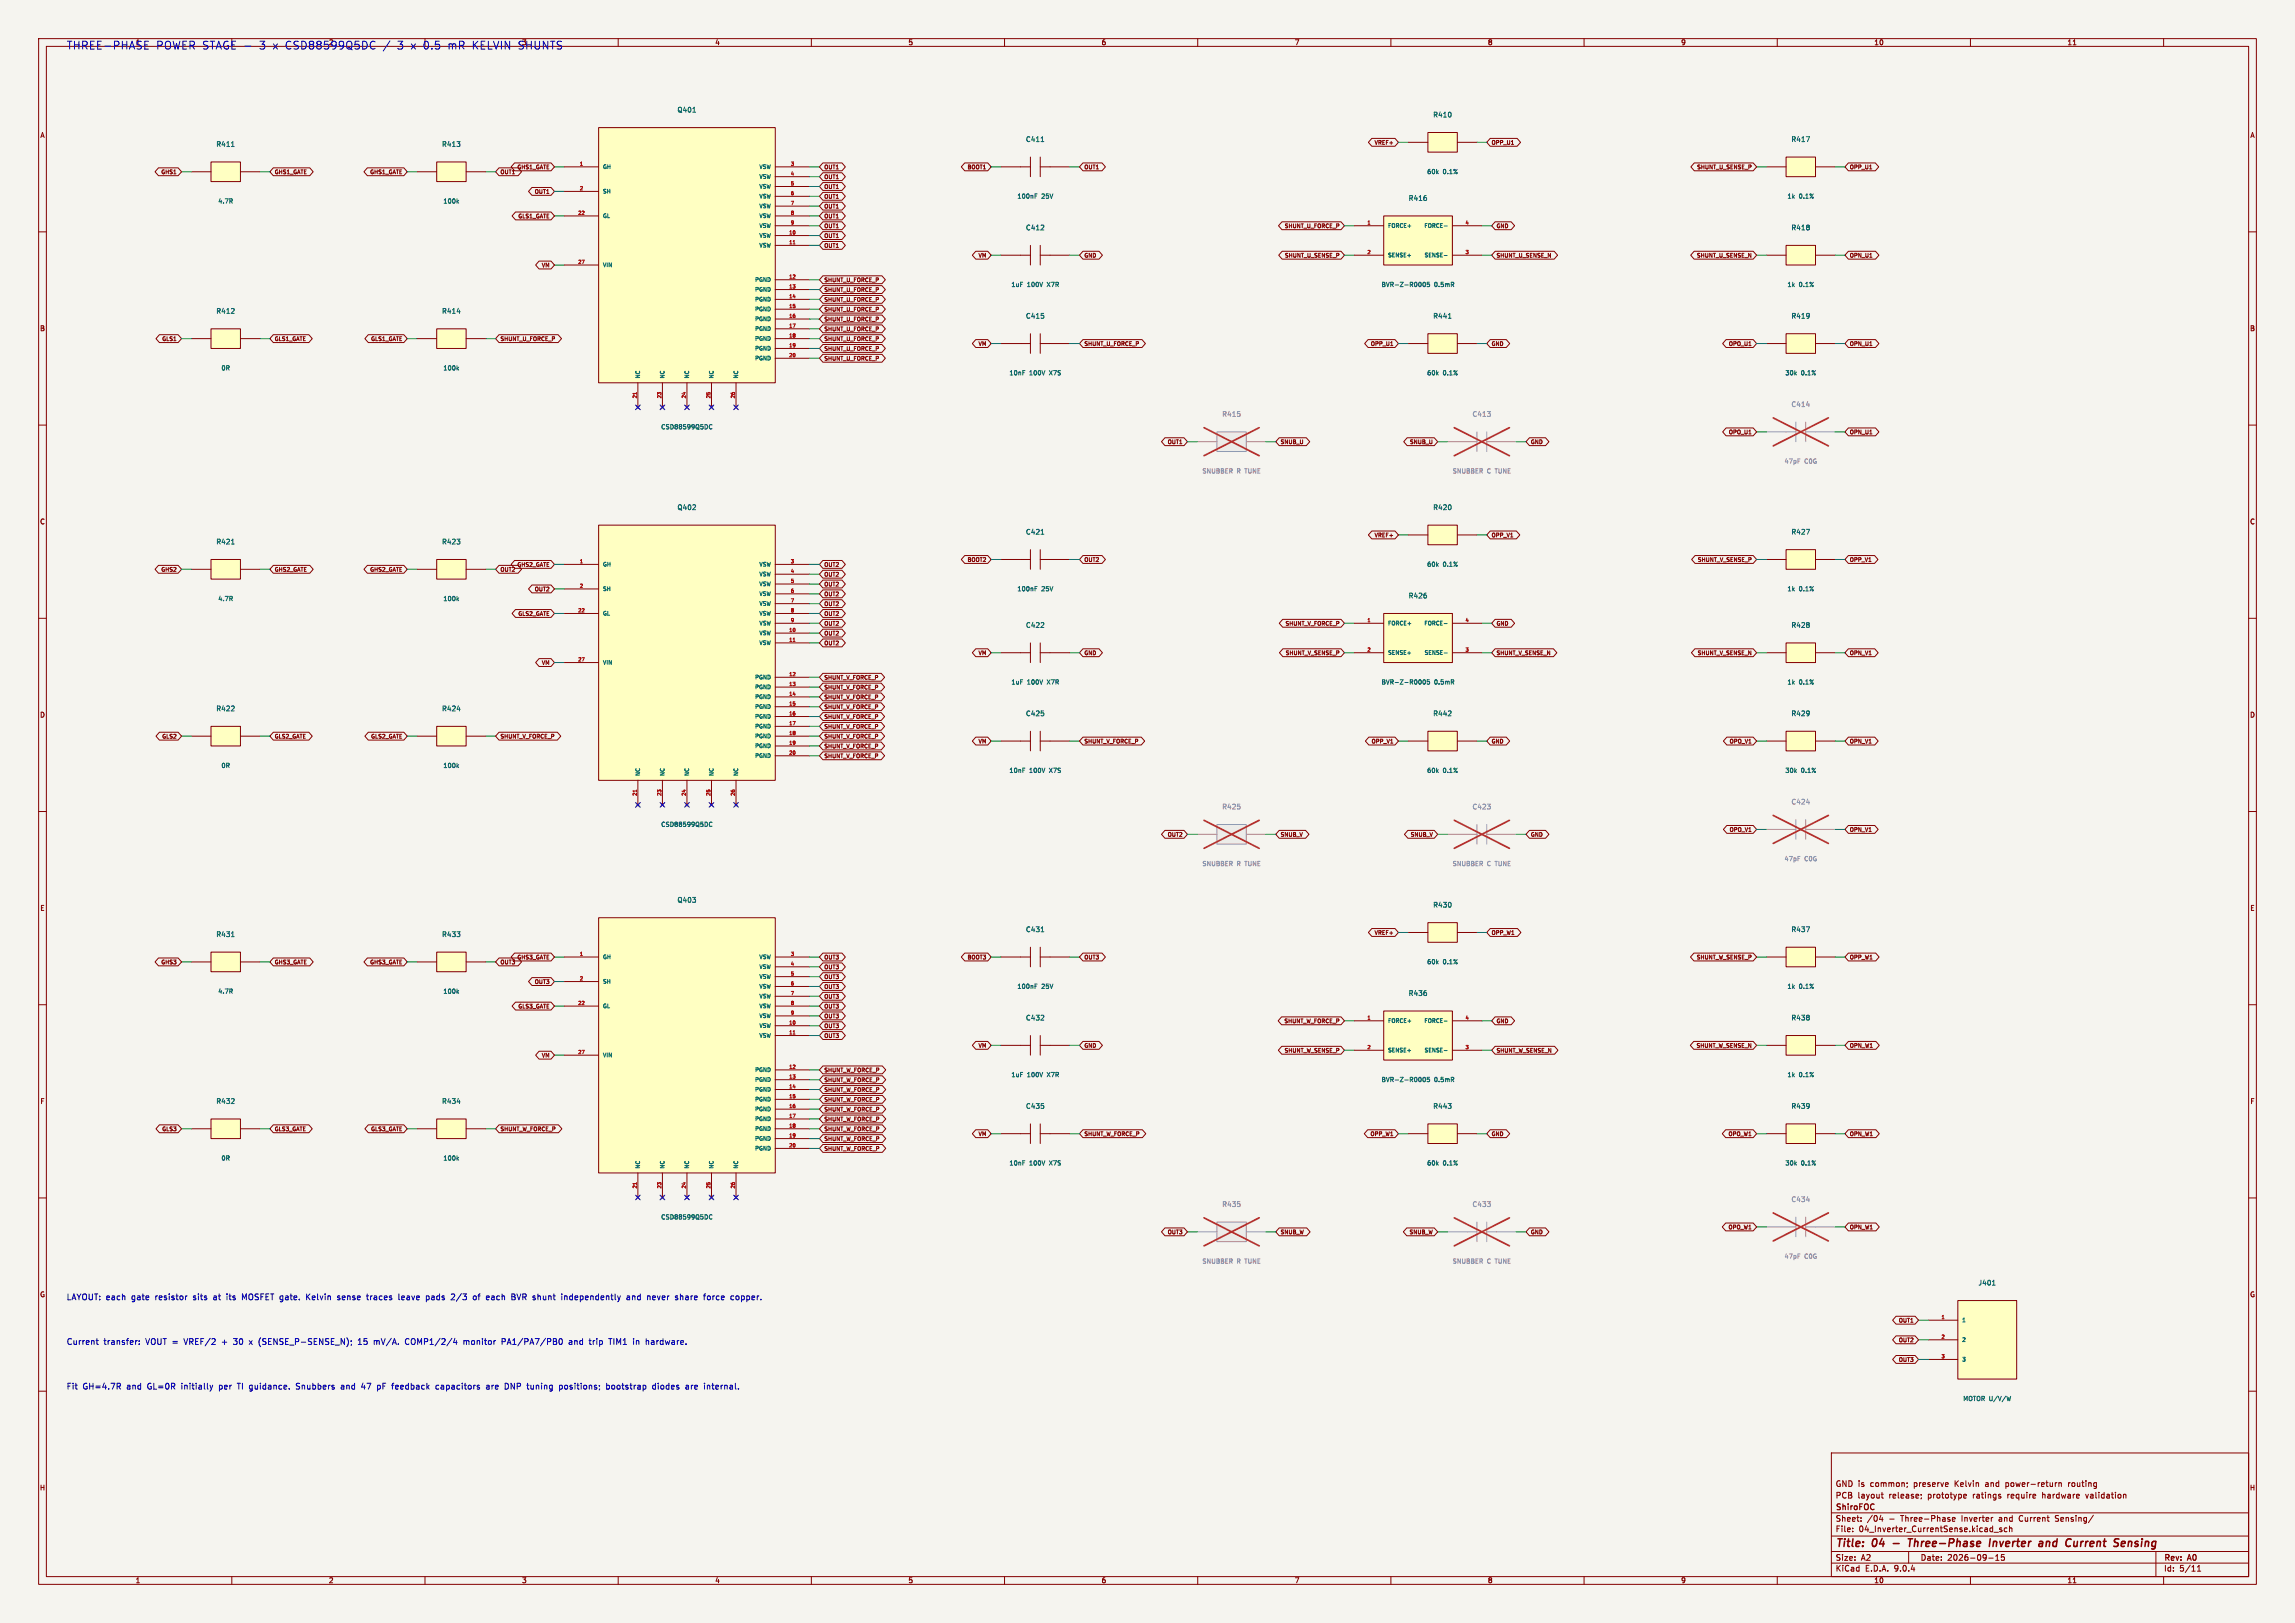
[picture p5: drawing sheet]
<svg xmlns="http://www.w3.org/2000/svg" width="594mm" height="420mm" viewBox="0 0 594 420" stroke-linecap="round" stroke-linejoin="round" font-family="sans-serif">
<defs><g id="words">
<g font-size="2.8" fill="#0000c2">
<text x="17.1" y="13">THREE-PHASE</text>
<text x="40.3" y="13">POWER STAGE -</text>
<text x="67.1" y="13">3 x CSD88599Q5DC</text>
<text x="99.3" y="13">/</text>
<text x="103" y="13">3 x 0.5</text>
<text x="116.2" y="13">mR KELVIN SHUNTS</text>
</g>
<g font-size="2.8" fill="#840000">
<text x="475" y="400.9">Title:</text>
<text x="484.7" y="400.9">04</text>
<text x="495.6" y="400.9">Three-Phase</text>
<text x="517.3" y="400.9">Inverter</text>
<text x="531" y="400.9">and</text>
<text x="538.8" y="400.9">Current</text>
<text x="552" y="400.9">Sensing</text>
</g>
<g font-size="2.1" fill="#0000c2">
<text x="17.1" y="336.6">LAYOUT: each</text>
<text x="34.1" y="336.6">gate</text>
<text x="40.3" y="336.6">resistor</text>
<text x="50.3" y="336.6">sits</text>
<text x="55.6" y="336.6">at</text>
<text x="59.2" y="336.6">its</text>
<text x="63.4" y="336.6">MOSFET gate.</text>
<text x="80.3" y="336.6">Kelvin</text>
<text x="88.5" y="336.6">sense</text>
<text x="96.3" y="336.6">traces</text>
<text x="104.6" y="336.6">leave</text>
<text x="111.9" y="336.6">pads</text>
<text x="118.6" y="336.6">2/3</text>
<text x="124.4" y="336.6">of</text>
<text x="127.9" y="336.6">each</text>
<text x="134.6" y="336.6">BVR shunt</text>
<text x="147.8" y="336.6">independently</text>
<text x="164.9" y="336.6">and</text>
<text x="170.4" y="336.6">never</text>
<text x="177.8" y="336.6">share</text>
<text x="185.3" y="336.6">force</text>
<text x="192.4" y="336.6">copper.</text>
<text x="17.1" y="348.1">Current</text>
<text x="26.8" y="348.1">transfer:</text>
<text x="37.8" y="348.1">VOUT =</text>
<text x="47.9" y="348.1">VREF/2</text>
<text x="57.8" y="348.1">+</text>
<text x="61" y="348.1">30</text>
<text x="67.8" y="348.1">(SENSE_P-SENSE_N);</text>
<text x="93.7" y="348.1">15</text>
<text x="97.9" y="348.1">mV/A.</text>
<text x="106.2" y="348.1">COMP1/2/4</text>
<text x="121.4" y="348.1">monitor</text>
<text x="131.5" y="348.1">PA1/PA7/PB0</text>
<text x="149" y="348.1">and</text>
<text x="154.5" y="348.1">trip</text>
<text x="159.7" y="348.1">TIM1</text>
<text x="166.1" y="348.1">in</text>
<text x="169.5" y="348.1">hardware.</text>
<text x="17.1" y="359.7">Fit</text>
<text x="21.4" y="359.7">GH=4.7R</text>
<text x="32.8" y="359.7">and</text>
<text x="38.3" y="359.7">GL=0R</text>
<text x="47.2" y="359.7">initially</text>
<text x="57.1" y="359.7">per</text>
<text x="62" y="359.7">TI guidance.</text>
<text x="77.5" y="359.7">Snubbers</text>
<text x="89.3" y="359.7">and</text>
<text x="94.7" y="359.7">47</text>
<text x="98.9" y="359.7">pF</text>
<text x="102.9" y="359.7">feedback</text>
<text x="114.4" y="359.7">capacitors</text>
<text x="127.6" y="359.7">are</text>
<text x="132.6" y="359.7">DNP tuning</text>
<text x="147" y="359.7">positions;</text>
<text x="159.3" y="359.7">bootstrap</text>
<text x="171.4" y="359.7">diodes</text>
<text x="180.1" y="359.7">are</text>
<text x="185.1" y="359.7">internal.</text>
</g>
<g font-size="2.1" fill="#840000">
<text x="475" y="388">PCB</text>
<text x="475" y="385">GND is</text>
<text x="480.8" y="388">layout</text>
<text x="484.1" y="385">common;</text>
<text x="489" y="388">release;</text>
<text x="495.5" y="385">preserve</text>
<text x="499.1" y="388">prototype</text>
<text x="506.2" y="385">Kelvin</text>
<text x="510.9" y="388">ratings</text>
<text x="514.3" y="385">and</text>
<text x="519.7" y="385">power-return</text>
<text x="520" y="388">require</text>
<text x="529.2" y="388">hardware</text>
<text x="536" y="385">routing</text>
<text x="540.6" y="388">validation</text>
<text x="475" y="394">Sheet:</text>
<text x="475" y="391.2">ShiroFOC</text>
<text x="483.2" y="394">/04</text>
<text x="489" y="394">-</text>
<text x="492.1" y="394">Three-Phase</text>
<text x="508" y="394">Inverter</text>
<text x="517.8" y="394">and</text>
<text x="523.2" y="394">Current</text>
<text x="532.7" y="394">Sensing/</text>
<text x="475" y="396.7">File:</text>
<text x="481.1" y="396.7">04_Inverter_CurrentSense.kicad_sch</text>
<text x="475" y="406.9">KiCad</text>
<text x="475" y="404.1">Size:</text>
<text x="481.7" y="404.1">A2</text>
<text x="482.7" y="406.9">E.D.A.</text>
<text x="490.3" y="406.9">9.0.4</text>
<text x="497" y="404.1">Date:</text>
<text x="504" y="404.1">2026-09-15</text>
<text x="560" y="404.3">Rev:</text>
<text x="560" y="406.9">Id:</text>
<text x="564.1" y="406.9">5/11</text>
<text x="566.4" y="404.3">A0</text>
</g>
<g font-size="1.8" fill="#0000c2">
<text x="35" y="11.9">1</text>
<text x="85" y="11.9">2</text>
<text x="135" y="11.9">3</text>
</g>
<g font-size="1.8" fill="#840000">
<text x="185" y="11.9">4</text>
<text x="235" y="11.9">5</text>
<text x="285" y="11.9">6</text>
<text x="335" y="11.9">7</text>
<text x="385" y="11.9">8</text>
<text x="435" y="11.9">9</text>
<text x="485" y="11.9">10</text>
<text x="535" y="11.9">11</text>
<text x="10.3" y="35.9">A</text>
<text x="582.3" y="35.9">A</text>
<text x="10.3" y="85.9">B</text>
<text x="582.3" y="85.9">B</text>
<text x="10.3" y="135.9">C</text>
<text x="582.3" y="135.9">C</text>
<text x="10.3" y="185.9">D</text>
<text x="582.3" y="185.9">D</text>
<text x="10.3" y="235.9">E</text>
<text x="582.3" y="235.9">E</text>
<text x="10.3" y="285.9">F</text>
<text x="582.3" y="285.9">F</text>
<text x="10.3" y="335.9">G</text>
<text x="582.3" y="335.9">G</text>
<text x="10.2" y="385.9">H</text>
<text x="582.2" y="385.9">H</text>
<text x="35" y="409.9">1</text>
<text x="85" y="409.9">2</text>
<text x="135" y="409.9">3</text>
<text x="185" y="409.9">4</text>
<text x="235" y="409.9">5</text>
<text x="285" y="409.9">6</text>
<text x="335" y="409.9">7</text>
<text x="385" y="409.9">8</text>
<text x="435" y="409.9">9</text>
<text x="485" y="409.9">10</text>
<text x="535" y="409.9">11</text>
</g>
<g font-size="1.8" fill="#006464">
<text x="175.2" y="29.3">Q401</text>
<text x="370.8" y="30.6">R410</text>
<text x="55.9" y="38.2">R411</text>
<text x="114.3" y="38.2">R413</text>
<text x="265.4" y="36.9">C411</text>
<text x="463.5" y="36.9">R417</text>
<text x="364.5" y="52.2">R416</text>
<text x="265.4" y="59.8">C412</text>
<text x="463.5" y="59.8">R418</text>
<text x="55.9" y="81.4">R412</text>
<text x="114.3" y="81.4">R414</text>
<text x="265.4" y="82.7">C415</text>
<text x="370.8" y="82.7">R441</text>
<text x="463.5" y="82.7">R419</text>
<text x="175.2" y="132.2">Q402</text>
<text x="370.8" y="132.2">R420</text>
<text x="55.9" y="141.1">R421</text>
<text x="114.3" y="141.1">R423</text>
<text x="265.4" y="138.5">C421</text>
<text x="463.5" y="138.5">R427</text>
<text x="364.5" y="155">R426</text>
<text x="265.4" y="162.7">C422</text>
<text x="463.5" y="162.7">R428</text>
<text x="55.9" y="184.3">R422</text>
<text x="114.3" y="184.3">R424</text>
<text x="265.4" y="185.5">C425</text>
<text x="370.8" y="185.5">R442</text>
<text x="463.5" y="185.5">R429</text>
<text x="175.2" y="233.8">Q403</text>
<text x="370.8" y="235.1">R430</text>
<text x="55.9" y="242.7">R431</text>
<text x="114.3" y="242.7">R433</text>
<text x="265.4" y="241.4">C431</text>
<text x="463.5" y="241.4">R437</text>
<text x="364.5" y="257.9">R436</text>
<text x="265.4" y="264.3">C432</text>
<text x="463.5" y="264.3">R438</text>
<text x="55.9" y="285.9">R432</text>
<text x="114.3" y="285.9">R434</text>
<text x="265.4" y="287.1">C435</text>
<text x="370.8" y="287.1">R443</text>
<text x="463.5" y="287.1">R439</text>
<text x="512" y="332.8">J401</text>
</g>
<g font-size="1.8" fill="#939391">
<text x="463.5" y="105.5">C414</text>
<text x="316.2" y="108.1">R415</text>
<text x="381" y="108.1">C413</text>
<text x="316.2" y="209.7">R425</text>
<text x="381" y="209.7">C423</text>
<text x="463.5" y="208.4">C424</text>
<text x="463.5" y="311.3">C434</text>
<text x="316.2" y="312.5">R435</text>
<text x="381" y="312.5">C433</text>
</g>
<g font-size="1.6" fill="#006464">
<text x="369.3" y="45.3">60k</text>
<text x="373.5" y="45.3">0.1%</text>
<text x="56.4" y="52.9">4.7R</text>
<text x="114.6" y="52.9">100k</text>
<text x="263.2" y="51.6">100nF</text>
<text x="269.6" y="51.6">25V</text>
<text x="462.5" y="51.6">1k</text>
<text x="465.6" y="51.6">0.1%</text>
<text x="261.7" y="74.5">1uF</text>
<text x="265.9" y="74.5">100V</text>
<text x="271.2" y="74.5">X7R</text>
<text x="357.4" y="74.5">BVR-Z-R0005</text>
<text x="371.2" y="74.5">0.5mR</text>
<text x="462.5" y="74.5">1k</text>
<text x="465.6" y="74.5">0.1%</text>
<text x="57.2" y="96.1">0R</text>
<text x="114.6" y="96.1">100k</text>
<text x="261.1" y="97.3">10nF</text>
<text x="266.4" y="97.3">100V</text>
<text x="271.8" y="97.3">X7S</text>
<text x="369.3" y="97.3">60k</text>
<text x="373.5" y="97.3">0.1%</text>
<text x="462" y="97.3">30k</text>
<text x="466.2" y="97.3">0.1%</text>
<text x="171" y="111.3">CSD88599Q5DC</text>
<text x="369.3" y="146.9">60k</text>
<text x="373.5" y="146.9">0.1%</text>
<text x="56.4" y="155.7">4.7R</text>
<text x="114.6" y="155.7">100k</text>
<text x="263.2" y="153.2">100nF</text>
<text x="269.6" y="153.2">25V</text>
<text x="462.5" y="153.2">1k</text>
<text x="465.6" y="153.2">0.1%</text>
<text x="261.7" y="177.3">1uF</text>
<text x="265.9" y="177.3">100V</text>
<text x="271.2" y="177.3">X7R</text>
<text x="357.4" y="177.3">BVR-Z-R0005</text>
<text x="371.2" y="177.3">0.5mR</text>
<text x="462.5" y="177.3">1k</text>
<text x="465.6" y="177.3">0.1%</text>
<text x="57.2" y="198.9">0R</text>
<text x="114.6" y="198.9">100k</text>
<text x="261.1" y="200.2">10nF</text>
<text x="266.4" y="200.2">100V</text>
<text x="271.8" y="200.2">X7S</text>
<text x="369.3" y="200.2">60k</text>
<text x="373.5" y="200.2">0.1%</text>
<text x="462" y="200.2">30k</text>
<text x="466.2" y="200.2">0.1%</text>
<text x="171" y="214.2">CSD88599Q5DC</text>
<text x="369.3" y="249.7">60k</text>
<text x="373.5" y="249.7">0.1%</text>
<text x="56.4" y="257.3">4.7R</text>
<text x="114.6" y="257.3">100k</text>
<text x="263.2" y="256.1">100nF</text>
<text x="269.6" y="256.1">25V</text>
<text x="462.5" y="256.1">1k</text>
<text x="465.6" y="256.1">0.1%</text>
<text x="261.7" y="278.9">1uF</text>
<text x="265.9" y="278.9">100V</text>
<text x="271.2" y="278.9">X7R</text>
<text x="357.4" y="280.2">BVR-Z-R0005</text>
<text x="371.2" y="280.2">0.5mR</text>
<text x="462.5" y="278.9">1k</text>
<text x="465.6" y="278.9">0.1%</text>
<text x="57.2" y="300.5">0R</text>
<text x="114.6" y="300.5">100k</text>
<text x="261.1" y="301.8">10nF</text>
<text x="266.4" y="301.8">100V</text>
<text x="271.8" y="301.8">X7S</text>
<text x="369.3" y="301.8">60k</text>
<text x="373.5" y="301.8">0.1%</text>
<text x="462" y="301.8">30k</text>
<text x="466.2" y="301.8">0.1%</text>
<text x="171" y="315.8">CSD88599Q5DC</text>
<text x="508" y="362.8">MOTOR U/V/W</text>
</g>
<g font-size="1.6" fill="#939391">
<text x="311.1" y="122.7">SNUBBER</text>
<text x="320.1" y="122.7">R TUNE</text>
<text x="375.9" y="122.7">SNUBBER</text>
<text x="384.9" y="122.7">C TUNE</text>
<text x="461.8" y="120.2">47pF</text>
<text x="467" y="120.2">C0G</text>
<text x="311.1" y="224.3">SNUBBER</text>
<text x="320.1" y="224.3">R TUNE</text>
<text x="375.9" y="224.3">SNUBBER</text>
<text x="384.9" y="224.3">C TUNE</text>
<text x="461.8" y="223.1">47pF</text>
<text x="467" y="223.1">C0G</text>
<text x="311.1" y="327.2">SNUBBER</text>
<text x="320.1" y="327.2">R TUNE</text>
<text x="375.9" y="327.2">SNUBBER</text>
<text x="384.9" y="327.2">C TUNE</text>
<text x="461.8" y="325.9">47pF</text>
<text x="467" y="325.9">C0G</text>
</g>
<g font-size="1.4" fill="#840000">
<text x="355.6" y="37.6">VREF+</text>
<text x="386" y="37.6">OPP_U1</text>
<text x="41.6" y="45.3">GHS1</text>
<text x="71" y="45.3">GHS1_GATE</text>
<text x="95.6" y="45.3">GHS1_GATE</text>
<text x="129.4" y="45.3">OUT1</text>
<text x="133.7" y="44">GHS1_GATE</text>
<text x="213.2" y="44">OUT1</text>
<text x="213.2" y="46.5">OUT1</text>
<text x="250.3" y="44">BOOT1</text>
<text x="280.5" y="44">OUT1</text>
<text x="439.1" y="44">SHUNT_U_SENSE_P</text>
<text x="478.7" y="44">OPP_U1</text>
<text x="138.2" y="50.3">OUT1</text>
<text x="213.2" y="49.1">OUT1</text>
<text x="213.2" y="51.6">OUT1</text>
<text x="134" y="56.7">GLS1_GATE</text>
<text x="213.2" y="54.1">OUT1</text>
<text x="213.2" y="56.7">OUT1</text>
<text x="213.2" y="59.2">OUT1</text>
<text x="332.4" y="59.2">SHUNT_U_FORCE_P</text>
<text x="387.2" y="59.2">GND</text>
<text x="213.2" y="61.8">OUT1</text>
<text x="213.2" y="64.3">OUT1</text>
<text x="140.1" y="69.4">VM</text>
<text x="253.1" y="66.8">VM</text>
<text x="280.5" y="66.8">GND</text>
<text x="332.4" y="66.8">SHUNT_U_SENSE_P</text>
<text x="387.2" y="66.8">SHUNT_U_SENSE_N</text>
<text x="439" y="66.8">SHUNT_U_SENSE_N</text>
<text x="478.7" y="66.8">OPN_U1</text>
<text x="213.2" y="73.2">SHUNT_U_FORCE_P</text>
<text x="213.2" y="75.7">SHUNT_U_FORCE_P</text>
<text x="213.2" y="83.4">SHUNT_U_FORCE_P</text>
<text x="213.2" y="78.3">SHUNT_U_FORCE_P</text>
<text x="213.2" y="80.8">SHUNT_U_FORCE_P</text>
<text x="41.8" y="88.4">GLS1</text>
<text x="71" y="88.4">GLS1_GATE</text>
<text x="95.9" y="88.4">GLS1_GATE</text>
<text x="129.4" y="88.4">SHUNT_U_FORCE_P</text>
<text x="213.2" y="88.4">SHUNT_U_FORCE_P</text>
<text x="213.2" y="85.9">SHUNT_U_FORCE_P</text>
<text x="253.1" y="89.7">VM</text>
<text x="280.5" y="89.7">SHUNT_U_FORCE_P</text>
<text x="354.7" y="89.7">OPP_U1</text>
<text x="386" y="89.7">GND</text>
<text x="447.3" y="89.7">OPO_U1</text>
<text x="478.7" y="89.7">OPN_U1</text>
<text x="213.2" y="93.5">SHUNT_U_FORCE_P</text>
<text x="213.2" y="91">SHUNT_U_FORCE_P</text>
<text x="447.3" y="112.6">OPO_U1</text>
<text x="478.7" y="112.6">OPN_U1</text>
<text x="302.1" y="115.1">OUT1</text>
<text x="331.3" y="115.1">SNUB_U</text>
<text x="364.8" y="115.1">SNUB_U</text>
<text x="396.1" y="115.1">GND</text>
<text x="355.6" y="139.2">VREF+</text>
<text x="386" y="139.2">OPP_V1</text>
<text x="41.6" y="148.1">GHS2</text>
<text x="71" y="148.1">GHS2_GATE</text>
<text x="95.6" y="148.1">GHS2_GATE</text>
<text x="129.4" y="148.1">OUT2</text>
<text x="133.7" y="146.9">GHS2_GATE</text>
<text x="213.2" y="146.9">OUT2</text>
<text x="213.2" y="149.4">OUT2</text>
<text x="250.3" y="145.6">BOOT2</text>
<text x="280.5" y="145.6">OUT2</text>
<text x="439.3" y="145.6">SHUNT_V_SENSE_P</text>
<text x="478.7" y="145.6">OPP_V1</text>
<text x="138.2" y="153.2">OUT2</text>
<text x="213.2" y="151.9">OUT2</text>
<text x="213.2" y="154.5">OUT2</text>
<text x="134" y="159.6">GLS2_GATE</text>
<text x="213.2" y="157">OUT2</text>
<text x="213.2" y="159.6">OUT2</text>
<text x="213.2" y="162.1">OUT2</text>
<text x="213.2" y="164.6">OUT2</text>
<text x="213.2" y="167.2">OUT2</text>
<text x="332.6" y="162.1">SHUNT_V_FORCE_P</text>
<text x="387.2" y="162.1">GND</text>
<text x="140.1" y="172.3">VM</text>
<text x="253.1" y="169.7">VM</text>
<text x="280.5" y="169.7">GND</text>
<text x="332.6" y="169.7">SHUNT_V_SENSE_P</text>
<text x="387.2" y="169.7">SHUNT_V_SENSE_N</text>
<text x="439.2" y="169.7">SHUNT_V_SENSE_N</text>
<text x="478.7" y="169.7">OPN_V1</text>
<text x="213.2" y="176.1">SHUNT_V_FORCE_P</text>
<text x="213.2" y="178.6">SHUNT_V_FORCE_P</text>
<text x="213.2" y="181.1">SHUNT_V_FORCE_P</text>
<text x="213.2" y="183.7">SHUNT_V_FORCE_P</text>
<text x="41.8" y="191.3">GLS2</text>
<text x="71" y="191.3">GLS2_GATE</text>
<text x="95.9" y="191.3">GLS2_GATE</text>
<text x="129.4" y="191.3">SHUNT_V_FORCE_P</text>
<text x="213.2" y="186.2">SHUNT_V_FORCE_P</text>
<text x="213.2" y="188.8">SHUNT_V_FORCE_P</text>
<text x="213.2" y="191.3">SHUNT_V_FORCE_P</text>
<text x="213.2" y="193.8">SHUNT_V_FORCE_P</text>
<text x="213.2" y="196.4">SHUNT_V_FORCE_P</text>
<text x="253.1" y="192.6">VM</text>
<text x="280.5" y="192.6">SHUNT_V_FORCE_P</text>
<text x="354.8" y="192.6">OPP_V1</text>
<text x="386" y="192.6">GND</text>
<text x="447.5" y="192.6">OPO_V1</text>
<text x="478.7" y="192.6">OPN_V1</text>
<text x="447.5" y="215.4">OPO_V1</text>
<text x="478.7" y="215.4">OPN_V1</text>
<text x="302.1" y="216.7">OUT2</text>
<text x="331.3" y="216.7">SNUB_V</text>
<text x="365" y="216.7">SNUB_V</text>
<text x="396.1" y="216.7">GND</text>
<text x="355.6" y="242.1">VREF+</text>
<text x="386" y="242.1">OPP_W1</text>
<text x="41.6" y="249.7">GHS3</text>
<text x="71" y="249.7">GHS3_GATE</text>
<text x="95.6" y="249.7">GHS3_GATE</text>
<text x="129.4" y="249.7">OUT3</text>
<text x="133.7" y="248.5">GHS3_GATE</text>
<text x="213.2" y="248.5">OUT3</text>
<text x="213.2" y="251">OUT3</text>
<text x="250.3" y="248.5">BOOT3</text>
<text x="280.5" y="248.5">OUT3</text>
<text x="439" y="248.5">SHUNT_W_SENSE_P</text>
<text x="478.7" y="248.5">OPP_W1</text>
<text x="138.2" y="254.8">OUT3</text>
<text x="213.2" y="253.5">OUT3</text>
<text x="213.2" y="256.1">OUT3</text>
<text x="134" y="261.2">GLS3_GATE</text>
<text x="213.2" y="258.6">OUT3</text>
<text x="213.2" y="261.2">OUT3</text>
<text x="213.2" y="263.7">OUT3</text>
<text x="213.2" y="266.2">OUT3</text>
<text x="213.2" y="268.8">OUT3</text>
<text x="332.3" y="265">SHUNT_W_FORCE_P</text>
<text x="387.2" y="265">GND</text>
<text x="140.1" y="273.9">VM</text>
<text x="253.1" y="271.3">VM</text>
<text x="280.5" y="271.3">GND</text>
<text x="332.3" y="272.6">SHUNT_W_SENSE_P</text>
<text x="387.2" y="272.6">SHUNT_W_SENSE_N</text>
<text x="438.9" y="271.3">SHUNT_W_SENSE_N</text>
<text x="478.7" y="271.3">OPN_W1</text>
<text x="213.2" y="277.7">SHUNT_W_FORCE_P</text>
<text x="213.2" y="280.2">SHUNT_W_FORCE_P</text>
<text x="213.2" y="282.7">SHUNT_W_FORCE_P</text>
<text x="213.2" y="285.3">SHUNT_W_FORCE_P</text>
<text x="213.2" y="287.8">SHUNT_W_FORCE_P</text>
<text x="41.8" y="292.9">GLS3</text>
<text x="71" y="292.9">GLS3_GATE</text>
<text x="95.9" y="292.9">GLS3_GATE</text>
<text x="129.4" y="292.9">SHUNT_W_FORCE_P</text>
<text x="213.2" y="290.4">SHUNT_W_FORCE_P</text>
<text x="213.2" y="292.9">SHUNT_W_FORCE_P</text>
<text x="213.2" y="295.4">SHUNT_W_FORCE_P</text>
<text x="213.2" y="298">SHUNT_W_FORCE_P</text>
<text x="253.1" y="294.2">VM</text>
<text x="280.5" y="294.2">SHUNT_W_FORCE_P</text>
<text x="354.6" y="294.2">OPP_W1</text>
<text x="386" y="294.2">GND</text>
<text x="447.2" y="294.2">OPO_W1</text>
<text x="478.7" y="294.2">OPN_W1</text>
<text x="302.1" y="319.6">OUT3</text>
<text x="331.3" y="319.6">SNUB_W</text>
<text x="364.7" y="319.6">SNUB_W</text>
<text x="396.1" y="319.6">GND</text>
<text x="447.2" y="318.3">OPO_W1</text>
<text x="478.7" y="318.3">OPN_W1</text>
<text x="491.3" y="347.5">OUT2</text>
<text x="491.3" y="342.4">OUT1</text>
<text x="491.3" y="352.6">OUT3</text>
</g>
<g font-size="1.4" fill="#006464">
<text x="156" y="43.9">GH</text>
<text x="196.4" y="43.9">VSW</text>
<text x="196.4" y="46.5">VSW</text>
<text x="156" y="50.3">SH</text>
<text x="196.4" y="49">VSW</text>
<text x="196.4" y="51.5">VSW</text>
<text x="156" y="56.6">GL</text>
<text x="196.4" y="54.1">VSW</text>
<text x="196.4" y="56.6">VSW</text>
<text x="196.4" y="59.2">VSW</text>
<text x="359.2" y="59.2">FORCE+</text>
<text x="368.5" y="59.2">FORCE-</text>
<text x="196.4" y="61.7">VSW</text>
<text x="196.4" y="64.2">VSW</text>
<text x="156" y="69.3">VIN</text>
<text x="359.2" y="66.8">SENSE+</text>
<text x="368.6" y="66.8">SENSE-</text>
<text x="195.3" y="73.1">PGND</text>
<text x="195.3" y="75.7">PGND</text>
<text x="195.3" y="78.2">PGND</text>
<text x="195.3" y="80.7">PGND</text>
<text x="195.3" y="83.3">PGND</text>
<text x="195.3" y="85.8">PGND</text>
<text x="195.3" y="88.4">PGND</text>
<text x="195.3" y="90.9">PGND</text>
<text x="195.3" y="93.4">PGND</text>
<text x="165.8" y="98" transform="rotate(-90 165.8 98)">NC</text>
<text x="172.2" y="98" transform="rotate(-90 172.2 98)">NC</text>
<text x="178.5" y="98" transform="rotate(-90 178.5 98)">NC</text>
<text x="184.9" y="98" transform="rotate(-90 184.9 98)">NC</text>
<text x="191.2" y="98" transform="rotate(-90 191.2 98)">NC</text>
<text x="156" y="146.8">GH</text>
<text x="196.4" y="146.8">VSW</text>
<text x="196.4" y="149.3">VSW</text>
<text x="156" y="153.1">SH</text>
<text x="196.4" y="151.9">VSW</text>
<text x="196.4" y="154.4">VSW</text>
<text x="156" y="159.5">GL</text>
<text x="196.4" y="156.9">VSW</text>
<text x="196.4" y="159.5">VSW</text>
<text x="196.4" y="162">VSW</text>
<text x="196.4" y="164.6">VSW</text>
<text x="196.4" y="167.1">VSW</text>
<text x="359.2" y="162">FORCE+</text>
<text x="368.5" y="162">FORCE-</text>
<text x="156" y="172.2">VIN</text>
<text x="359.2" y="169.6">SENSE+</text>
<text x="368.6" y="169.6">SENSE-</text>
<text x="195.3" y="176">PGND</text>
<text x="195.3" y="178.5">PGND</text>
<text x="195.3" y="181.1">PGND</text>
<text x="195.3" y="183.6">PGND</text>
<text x="195.3" y="186.2">PGND</text>
<text x="195.3" y="188.7">PGND</text>
<text x="195.3" y="191.2">PGND</text>
<text x="195.3" y="193.8">PGND</text>
<text x="195.3" y="196.3">PGND</text>
<text x="165.8" y="200.9" transform="rotate(-90 165.8 200.9)">NC</text>
<text x="172.2" y="200.9" transform="rotate(-90 172.2 200.9)">NC</text>
<text x="178.5" y="200.9" transform="rotate(-90 178.5 200.9)">NC</text>
<text x="184.9" y="200.9" transform="rotate(-90 184.9 200.9)">NC</text>
<text x="191.2" y="200.9" transform="rotate(-90 191.2 200.9)">NC</text>
<text x="156" y="248.4">GH</text>
<text x="196.4" y="248.4">VSW</text>
<text x="196.4" y="250.9">VSW</text>
<text x="156" y="254.7">SH</text>
<text x="196.4" y="253.5">VSW</text>
<text x="196.4" y="256">VSW</text>
<text x="156" y="261.1">GL</text>
<text x="196.4" y="258.5">VSW</text>
<text x="196.4" y="261.1">VSW</text>
<text x="196.4" y="263.6">VSW</text>
<text x="196.4" y="266.2">VSW</text>
<text x="196.4" y="268.7">VSW</text>
<text x="359.2" y="264.9">FORCE+</text>
<text x="368.5" y="264.9">FORCE-</text>
<text x="156" y="273.8">VIN</text>
<text x="359.2" y="272.5">SENSE+</text>
<text x="368.6" y="272.5">SENSE-</text>
<text x="195.3" y="277.6">PGND</text>
<text x="195.3" y="280.1">PGND</text>
<text x="195.3" y="282.7">PGND</text>
<text x="195.3" y="285.2">PGND</text>
<text x="195.3" y="287.8">PGND</text>
<text x="195.3" y="290.3">PGND</text>
<text x="195.3" y="292.8">PGND</text>
<text x="195.3" y="295.4">PGND</text>
<text x="195.3" y="297.9">PGND</text>
<text x="165.8" y="302.5" transform="rotate(-90 165.8 302.5)">NC</text>
<text x="172.2" y="302.5" transform="rotate(-90 172.2 302.5)">NC</text>
<text x="178.5" y="302.5" transform="rotate(-90 178.5 302.5)">NC</text>
<text x="184.9" y="302.5" transform="rotate(-90 184.9 302.5)">NC</text>
<text x="191.2" y="302.5" transform="rotate(-90 191.2 302.5)">NC</text>
<text x="507.7" y="342.4">1</text>
<text x="507.7" y="347.4">2</text>
<text x="507.7" y="352.5">3</text>
</g>
<g font-size="1.2" fill="#a90000">
<text x="149.9" y="42.9">1</text>
<text x="204.5" y="42.9">3</text>
<text x="204.5" y="45.5">4</text>
<text x="149.9" y="49.3">2</text>
<text x="204.5" y="48">5</text>
<text x="204.5" y="50.5">6</text>
<text x="204.5" y="53.1">7</text>
<text x="149.5" y="55.6">22</text>
<text x="204.5" y="55.6">8</text>
<text x="204.5" y="58.2">9</text>
<text x="353.8" y="58.2">1</text>
<text x="379.2" y="58.2">4</text>
<text x="204.1" y="60.7">10</text>
<text x="204.1" y="63.2">11</text>
<text x="353.8" y="65.8">2</text>
<text x="379.2" y="65.8">3</text>
<text x="149.5" y="68.3">27</text>
<text x="204.1" y="72.1">12</text>
<text x="204.1" y="74.7">13</text>
<text x="204.1" y="77.2">14</text>
<text x="204.1" y="79.8">15</text>
<text x="204.1" y="82.3">16</text>
<text x="204.1" y="84.8">17</text>
<text x="204.1" y="87.4">18</text>
<text x="204.1" y="89.9">19</text>
<text x="204.1" y="92.5">20</text>
<text x="164.8" y="103.2" transform="rotate(-90 164.8 103.2)">21</text>
<text x="171.2" y="103.2" transform="rotate(-90 171.2 103.2)">23</text>
<text x="177.5" y="103.2" transform="rotate(-90 177.5 103.2)">24</text>
<text x="183.9" y="103.2" transform="rotate(-90 183.9 103.2)">25</text>
<text x="190.2" y="103.2" transform="rotate(-90 190.2 103.2)">26</text>
<text x="149.9" y="145.8">1</text>
<text x="204.5" y="145.8">3</text>
<text x="204.5" y="148.3">4</text>
<text x="149.9" y="152.1">2</text>
<text x="204.5" y="150.9">5</text>
<text x="204.5" y="153.4">6</text>
<text x="204.5" y="156">7</text>
<text x="149.5" y="158.5">22</text>
<text x="204.5" y="158.5">8</text>
<text x="204.5" y="161">9</text>
<text x="353.8" y="161">1</text>
<text x="379.2" y="161">4</text>
<text x="204.1" y="163.6">10</text>
<text x="204.1" y="166.1">11</text>
<text x="149.5" y="171.2">27</text>
<text x="353.8" y="168.7">2</text>
<text x="379.2" y="168.7">3</text>
<text x="204.1" y="175">12</text>
<text x="204.1" y="177.5">13</text>
<text x="204.1" y="180.1">14</text>
<text x="204.1" y="182.6">15</text>
<text x="204.1" y="185.2">16</text>
<text x="204.1" y="187.7">17</text>
<text x="204.1" y="190.2">18</text>
<text x="204.1" y="192.8">19</text>
<text x="204.1" y="195.3">20</text>
<text x="164.8" y="206.1" transform="rotate(-90 164.8 206.1)">21</text>
<text x="171.2" y="206.1" transform="rotate(-90 171.2 206.1)">23</text>
<text x="177.5" y="206.1" transform="rotate(-90 177.5 206.1)">24</text>
<text x="183.9" y="206.1" transform="rotate(-90 183.9 206.1)">25</text>
<text x="190.2" y="206.1" transform="rotate(-90 190.2 206.1)">26</text>
<text x="149.9" y="247.4">1</text>
<text x="204.5" y="247.4">3</text>
<text x="204.5" y="249.9">4</text>
<text x="149.9" y="253.7">2</text>
<text x="204.5" y="252.5">5</text>
<text x="204.5" y="255">6</text>
<text x="204.5" y="257.6">7</text>
<text x="149.5" y="260.1">22</text>
<text x="204.5" y="260.1">8</text>
<text x="204.5" y="262.6">9</text>
<text x="353.8" y="263.9">1</text>
<text x="379.2" y="263.9">4</text>
<text x="204.1" y="265.2">10</text>
<text x="204.1" y="267.7">11</text>
<text x="149.5" y="272.8">27</text>
<text x="353.8" y="271.5">2</text>
<text x="379.2" y="271.5">3</text>
<text x="204.1" y="276.6">12</text>
<text x="204.1" y="279.1">13</text>
<text x="204.1" y="281.7">14</text>
<text x="204.1" y="284.2">15</text>
<text x="204.1" y="286.8">16</text>
<text x="204.1" y="289.3">17</text>
<text x="204.1" y="291.8">18</text>
<text x="204.1" y="294.4">19</text>
<text x="204.1" y="296.9">20</text>
<text x="164.8" y="307.7" transform="rotate(-90 164.8 307.7)">21</text>
<text x="171.2" y="307.7" transform="rotate(-90 171.2 307.7)">23</text>
<text x="177.5" y="307.7" transform="rotate(-90 177.5 307.7)">24</text>
<text x="183.9" y="307.7" transform="rotate(-90 183.9 307.7)">25</text>
<text x="190.2" y="307.7" transform="rotate(-90 190.2 307.7)">26</text>
<text x="502.4" y="341.4">1</text>
<text x="502.4" y="346.5">2</text>
<text x="502.4" y="351.5">3</text>
</g>
</g></defs>
<path d="M0 0h594v420h-594z" fill="#f5f4ef" stroke="#f5f4ef" stroke-width=".26"/>
<g fill="none" stroke="#840000" stroke-width=".26">
<path d="M10 10h574v400h-574zM12 12h570v396h-570zM160 10v2M210 10v2M260 10v2M310 10v2M360 10v2M410 10v2M460 10v2M510 10v2M536.6 11.6h.7M560 10v2"/>
<path d="M10 60h2M582 60h2M10 110h2M582 110h2M10 160h2M582 160h2M10 210h2M582 210h2M10 260h2M582 260h2M10 310h2M582 310h2"/>
<path d="M10 360h2M474 376h108v32h-108zM582 360h2M474 397.5h108M474 391.5h108M479.5 396.2v.2M479.5 395.4v.2M481.7 393.5v.2M481.7 392.7v.2M486.8 392.1l-.3 1.1h.9M486.9 386.7h.6M487.1 386.2v1.3l.4 .2"/>
<path d="M487.2 392.7v1M493.6 383.7v.2M493.7 384.6l-.2 .3M497.2 386.7v.2M497.3 387.6l-.1 .3M505.3 393.2l.7-.2v-.3h-.5l-.2 .2 .1 .7h.6M508.5 386.7h.4l.1 .3-.8 .2M508.9 387.6l-.4 .1M515.7 392.7h.1M516.1 396.5h1.1M517.8 387.2v.4M518.1 395.4h-.4l-.2 .2 .1 .2 .5 .1v.4h-.6"/>
<path d="M519.5 395.4h-.5l-.3 .3 .2 .6h.6M520.1 395.5l.6-.1v1M520.1 394.9v1.5M532 393.6l.2 .1M532.1 392.2l-.1 .3 .1 .3M532.4 383.7l-.4 .1M532.9 383.8l.6-.1v1M532.9 383.7v1M535.4 383.7v1M535.5 383.7l-.1 .3M539.8 386.7l.4 1M541.8 392.1l-1.3 1.9"/>
<path d="M549.8 386.7l.4 .2v.8M60 408v2M110 408v2M160 408v2M210 408v2M260 408v2M310 408v2M360 408v2M410 408v2M460 408v2M474 404.5h108M474 401.5h108"/>
<path d="M494 401.5v3M510 408v2M514.7 403.2h1.2M516.5 403.8h.9M516.5 402.7l.5-.4v1.5M518.7 402.3h-.7v.7l.7-.1v.7l-.2 .2-.5-.2M536.6 409.6h.7M558 401.5v6.5M560 408v2M568.7 406.6h.9M568.7 405.5l.5-.4v1.5"/>
</g>
<g fill="none" stroke="#840000" stroke-width=".4">
<path d="M490 399.4h1.5M493.9 398.2h1.1M494.5 398.2l-.3 2M515.1 398.2l-.2 2M516 398.9l-.2 1.3M516.6 398.9l-.6 .2M529.7 398.9l-.2 1.3M530.3 398.9l-.6 .2M537.7 398.9l-.2 1.3M550 399v.3M550.9 398.9l-.1 1.3M551.5 398.9l-.6 .2"/>
<path d="M537.6 400l-.6 .2"/>
</g>
<path d="M54.6 41.9h7.6v5.1h-7.6z" fill="#ffffc2"/>
<path d="M49.5 44.5h5.1M54.6 41.9h7.6v5.1h-7.6zM62.2 44.5h5.1" fill="none" stroke="#840000" stroke-width=".26"/>
<path d="M59.9 37.9h.7" fill="none" stroke="#006464" stroke-width=".26"/>
<path d="M54.6 246.4h7.6v5.1h-7.6z" fill="#ffffc2"/>
<path d="M49.5 248.9h5.1M54.6 246.4h7.6v5.1h-7.6zM62.2 248.9h5.1" fill="none" stroke="#840000" stroke-width=".26"/>
<path d="M59.9 242.4h.7" fill="none" stroke="#006464" stroke-width=".26"/>
<path d="M369.6 290.8h7.6v5.1h-7.6z" fill="#ffffc2"/>
<path d="M364.5 293.4h5.1M369.6 290.8h7.6v5.1h-7.6zM377.2 293.4h5.1" fill="none" stroke="#840000" stroke-width=".26"/>
<path d="M369.6 238.8h7.6v5h-7.6z" fill="#ffffc2"/>
<path d="M369.6 238.8h7.6v5h-7.6zM364.5 241.3h5.1M377.2 241.3h5.1" fill="none" stroke="#840000" stroke-width=".26"/>
<path d="M358.1 261.6h17.8v12.7h-17.8z" fill="#ffffc2"/>
<path d="M350.5 264.2h7.6M350.5 271.8h7.6M358.1 261.6h17.8v12.7h-17.8zM375.9 264.2h7.6M375.9 271.8h7.6" fill="none" stroke="#840000" stroke-width=".26"/>
<path d="M368.4 278.9l.2-.1a.55 .55 0 0 1 .4 .6 .55 .55 0 0 1-.6 .5l-.1-.4zM370 278.8h-.6v.5h.5l.1 .5h-.6M373.8 264.2h.8M373.8 271.9h.8" fill="none" stroke="#006464" stroke-width=".26"/>
<path d="M374.6 318.8h7.7M382.3 316.2v5.1M384.8 318.8h7.6M384.8 316.2v5.1" fill="none" stroke="#9c9b98" stroke-width=".26"/>
<path d="M376.4 315.1l14.3 7.3M390.7 315.1l-14.3 7.3" fill="none" stroke="#e12e31" stroke-width=".46"/>
<path d="M315 316.2h7.6v5.1h-7.6z" fill="#ebeae8"/>
<path d="M309.9 318.8h5.1M315 316.2h7.6v5.1h-7.6zM322.6 318.8h5.1" fill="none" stroke="#9c9b98" stroke-width=".26"/>
<path d="M311.6 315.1l14.3 7.3M325.9 315.1l-14.3 7.3" fill="none" stroke="#e12e31" stroke-width=".46"/>
<path d="M259.1 247.7h7.6M266.7 245.1v5.1M269.2 245.1v5.1M269.2 247.7h7.7M259.1 270.5h7.6M266.7 268v5.1M269.2 270.5h7.7M269.2 268v5.1" fill="none" stroke="#840000" stroke-width=".26"/>
<path d="M267.9 255.2h.4M267.9 254.6h.5M269.5 241.1h.7" fill="none" stroke="#006464" stroke-width=".26"/>
<path d="M154.9 33h45.8v66.1h-45.8z" fill="#ffffc2"/>
<g fill="none" stroke="#840000" stroke-width=".26">
<path d="M154.9 33h45.8v66.1h-45.8zM146 43.2h8.9M146 49.5h8.9M146 55.9h8.9M200.7 43.2h8.8M200.7 55.9h8.8M200.7 45.7h8.8M200.7 48.3h8.8M200.7 50.8h8.8M200.7 53.3h8.8M200.7 58.4h8.8M146 68.6h8.9"/>
<path d="M200.7 61h8.8M200.7 63.5h8.8M200.7 72.4h8.8M200.7 74.9h8.8M200.7 77.5h8.8M165.1 99.1v6.3M171.4 99.1v6.3M177.8 99.1v6.3M184.1 99.1v6.3M190.5 99.1v6.3M200.7 80h8.8M200.7 82.6h8.8"/>
<path d="M200.7 85.1h8.8M200.7 87.6h8.8M200.7 90.2h8.8M200.7 92.7h8.8M164.7 105l.8 .8M165.5 105l-.8 .8M171.1 105l.7 .8M171.8 105l-.7 .8M177.4 105l.8 .8M178.2 105l-.8 .8M183.8 105l.7 .8M184.5 105l-.7 .8"/>
<path d="M190.1 105l.8 .8M190.9 105l-.8 .8"/>
</g>
<path d="M205.3 63.1h.5M164.7 101.6v.5" fill="none" stroke="#a90000" stroke-width=".26"/>
<path d="M179.3 29h.7M183.7 110.8l.3 .2 .3-.1M184.3 110l-.3-.1-.3 .1" fill="none" stroke="#006464" stroke-width=".26"/>
<path d="M457.2 214.6h7.6M464.8 212.1v5.1M467.4 214.6h7.6M467.4 212.1v5.1" fill="none" stroke="#9c9b98" stroke-width=".26"/>
<path d="M467.6 207.7h.8M465.4 221.6h.5" fill="none" stroke="#939391" stroke-width=".26"/>
<path d="M459 211l14.2 7.3M473.2 211l-14.2 7.3" fill="none" stroke="#e12e31" stroke-width=".46"/>
<path d="M462.3 189.2h7.6v5.1h-7.6z" fill="#ffffc2"/>
<path d="M457.2 191.8h5.1M462.3 189.2h7.6v5.1h-7.6zM469.9 191.8h5.1" fill="none" stroke="#840000" stroke-width=".26"/>
<path d="M462.3 166.4h7.6v5.1h-7.6z" fill="#ffffc2"/>
<path d="M457.2 168.9h5.1M462.3 166.4h7.6v5.1h-7.6zM469.9 168.9h5.1" fill="none" stroke="#840000" stroke-width=".26"/>
<path d="M462.3 142.2h7.6v5.1h-7.6z" fill="#ffffc2"/>
<path d="M457.2 144.8h5.1M462.3 142.2h7.6v5.1h-7.6zM469.9 144.8h5.1" fill="none" stroke="#840000" stroke-width=".26"/>
<path d="M467.5 137h.9l-.6 1.2" fill="none" stroke="#006464" stroke-width=".26"/>
<path d="M457.2 111.8h7.6M464.8 109.2v5.1M467.4 111.8h7.6M467.4 109.2v5.1" fill="none" stroke="#9c9b98" stroke-width=".26"/>
<path d="M465.4 118.8h.5M467.6 104.8h.8" fill="none" stroke="#939391" stroke-width=".26"/>
<path d="M459 108.1l14.2 7.3M473.2 108.1l-14.2 7.3" fill="none" stroke="#e12e31" stroke-width=".46"/>
<path d="M462.3 86.4h7.6v5h-7.6z" fill="#ffffc2"/>
<path d="M457.2 88.9h5.1M462.3 86.4h7.6v5h-7.6zM469.9 88.9h5.1" fill="none" stroke="#840000" stroke-width=".26"/>
<path d="M462.3 63.5h7.6v5.1h-7.6z" fill="#ffffc2"/>
<path d="M457.2 66h5.1M462.3 63.5h7.6v5.1h-7.6zM469.9 66h5.1" fill="none" stroke="#840000" stroke-width=".26"/>
<path d="M462.3 40.6h7.6v5.1h-7.6z" fill="#ffffc2"/>
<path d="M457.2 43.2h5.1M462.3 40.6h7.6v5.1h-7.6zM469.9 43.2h5.1" fill="none" stroke="#840000" stroke-width=".26"/>
<path d="M467.5 35.4h.9l-.6 1.2" fill="none" stroke="#006464" stroke-width=".26"/>
<path d="M315 213.4h7.6v5h-7.6z" fill="#ebeae8"/>
<path d="M309.9 215.9h5.1M315 213.4h7.6v5h-7.6zM322.6 215.9h5.1" fill="none" stroke="#9c9b98" stroke-width=".26"/>
<path d="M311.6 212.3l14.3 7.2M325.9 212.3l-14.3 7.2" fill="none" stroke="#e12e31" stroke-width=".46"/>
<path d="M259.1 144.8h7.6M266.7 142.2v5.1M269.2 142.2v5.1M269.2 144.8h7.7M259.1 168.9h7.6M266.7 166.4v5.1M269.2 166.4v5.1M269.2 168.9h7.7M259.1 191.8h7.6M266.7 189.2v5.1M269.2 191.8h7.7M269.2 189.2v5.1" fill="none" stroke="#840000" stroke-width=".26"/>
<path d="M269.5 138.2h.7M267.9 152.3h.4M267.9 151.8h.5M264.7 198.8h.6" fill="none" stroke="#006464" stroke-width=".26"/>
<path d="M369.6 189.2h7.6v5.1h-7.6z" fill="#ffffc2"/>
<path d="M364.5 191.8h5.1M369.6 189.2h7.6v5.1h-7.6zM377.2 191.8h5.1" fill="none" stroke="#840000" stroke-width=".26"/>
<path d="M369.6 135.9h7.6v5.1h-7.6z" fill="#ffffc2"/>
<path d="M364.5 138.4h5.1M369.6 135.9h7.6v5.1h-7.6zM377.2 138.4h5.1" fill="none" stroke="#840000" stroke-width=".26"/>
<path d="M358.1 158.8h17.8v12.7h-17.8z" fill="#ffffc2"/>
<path d="M358.1 158.8h17.8v12.7h-17.8zM350.5 161.3h7.6M350.5 168.9h7.6M375.9 161.3h7.6M375.9 168.9h7.6" fill="none" stroke="#840000" stroke-width=".26"/>
<path d="M368.4 176l.2-.1a.55 .55 0 0 1 .4 .6 .55 .55 0 0 1-.6 .5l-.1-.4zM370 175.9h-.6v.6l.5-.1 .1 .5h-.6M373.8 161.4h.8M373.8 169h.8" fill="none" stroke="#006464" stroke-width=".26"/>
<path d="M374.6 215.9h7.7M382.3 213.4v5M384.8 215.9h7.6M384.8 213.4v5" fill="none" stroke="#9c9b98" stroke-width=".26"/>
<path d="M376.4 212.3l14.3 7.2M390.7 212.3l-14.3 7.2" fill="none" stroke="#e12e31" stroke-width=".46"/>
<path d="M315 111.8h7.6v5h-7.6z" fill="#ebeae8"/>
<path d="M309.9 114.3h5.1M315 111.8h7.6v5h-7.6zM322.6 114.3h5.1" fill="none" stroke="#9c9b98" stroke-width=".26"/>
<path d="M311.6 110.7l14.3 7.2M325.9 110.7l-14.3 7.2" fill="none" stroke="#e12e31" stroke-width=".46"/>
<path d="M259.1 43.2h7.6M266.7 40.6v5.1M269.2 40.6v5.1M269.2 43.2h7.7M259.1 66h7.6M266.7 63.5v5.1M269.2 63.5v5.1M269.2 66h7.7M259.1 88.9h7.6M266.7 86.4v5M269.2 88.9h7.7M269.2 86.4v5" fill="none" stroke="#840000" stroke-width=".26"/>
<path d="M269.5 36.6h.7M267.9 50.7h.4M267.9 50.2h.5M264.7 95.9h.6" fill="none" stroke="#006464" stroke-width=".26"/>
<path d="M369.6 86.4h7.6v5h-7.6z" fill="#ffffc2"/>
<path d="M364.5 88.9h5.1M369.6 86.4h7.6v5h-7.6zM377.2 88.9h5.1" fill="none" stroke="#840000" stroke-width=".26"/>
<path d="M374.9 82.4h.7" fill="none" stroke="#006464" stroke-width=".26"/>
<path d="M369.6 34.3h7.6v5.1h-7.6z" fill="#ffffc2"/>
<path d="M364.5 36.8h5.1M369.6 34.3h7.6v5.1h-7.6zM377.2 36.8h5.1" fill="none" stroke="#840000" stroke-width=".26"/>
<path d="M358.1 55.9h17.8v12.7h-17.8z" fill="#ffffc2"/>
<path d="M350.5 58.4h7.6M358.1 55.9h17.8v12.7h-17.8zM375.9 58.4h7.6M350.5 66h7.6M375.9 66h7.6" fill="none" stroke="#840000" stroke-width=".26"/>
<path d="M373.8 58.5h.8M368.4 73.1l.2-.1a.55 .55 0 0 1 .4 .6 .55 .55 0 0 1-.6 .5l-.1-.4zM370 73h-.6v.6l.5-.1 .1 .6h-.6M373.8 66.1h.8" fill="none" stroke="#006464" stroke-width=".26"/>
<path d="M374.6 114.3h7.7M382.3 111.8v5M384.8 114.3h7.6M384.8 111.8v5" fill="none" stroke="#9c9b98" stroke-width=".26"/>
<path d="M376.4 110.7l14.3 7.2M390.7 110.7l-14.3 7.2" fill="none" stroke="#e12e31" stroke-width=".46"/>
<path d="M506.7 336.6h15.3v20.3h-15.3z" fill="#ffffc2"/>
<path d="M506.7 336.6h15.3v20.3h-15.3zM499.1 341.6h7.6M499.1 346.7h7.6M499.1 351.8h7.6" fill="none" stroke="#840000" stroke-width=".26"/>
<path d="M515.7 332.6h.7M520.4 361.3l-.3 1.2-.2-.8" fill="none" stroke="#006464" stroke-width=".26"/>
<path d="M457.2 317.5h7.6M464.8 315v5M467.4 317.5h7.6M467.4 315v5" fill="none" stroke="#9c9b98" stroke-width=".26"/>
<path d="M467.6 310.5h.8M465.4 324.5h.5" fill="none" stroke="#939391" stroke-width=".26"/>
<path d="M459 313.9l14.2 7.2M473.2 313.9l-14.2 7.2" fill="none" stroke="#e12e31" stroke-width=".46"/>
<path d="M462.3 290.8h7.6v5.1h-7.6z" fill="#ffffc2"/>
<path d="M457.2 293.4h5.1M462.3 290.8h7.6v5.1h-7.6zM469.9 293.4h5.1" fill="none" stroke="#840000" stroke-width=".26"/>
<path d="M462.3 268h7.6v5.1h-7.6z" fill="#ffffc2"/>
<path d="M457.2 270.5h5.1M462.3 268h7.6v5.1h-7.6zM469.9 270.5h5.1" fill="none" stroke="#840000" stroke-width=".26"/>
<path d="M462.3 245.1h7.6v5.1h-7.6z" fill="#ffffc2"/>
<path d="M457.2 247.7h5.1M462.3 245.1h7.6v5.1h-7.6zM469.9 247.7h5.1" fill="none" stroke="#840000" stroke-width=".26"/>
<path d="M467.5 239.8h.9l-.6 1.3" fill="none" stroke="#006464" stroke-width=".26"/>
<path d="M113 289.6h7.6v5h-7.6z" fill="#ffffc2"/>
<path d="M107.9 292.1h5.1M113 289.6h7.6v5h-7.6zM120.6 292.1h5.1" fill="none" stroke="#840000" stroke-width=".26"/>
<path d="M118.3 285.1h.8M118.4 299.8l.3 .4M118.7 299.5l-.4 .4" fill="none" stroke="#006464" stroke-width=".26"/>
<path d="M54.6 289.6h7.6v5h-7.6z" fill="#ffffc2"/>
<path d="M49.5 292.1h5.1M54.6 289.6h7.6v5h-7.6zM62.2 292.1h5.1" fill="none" stroke="#840000" stroke-width=".26"/>
<path d="M113 246.4h7.6v5.1h-7.6z" fill="#ffffc2"/>
<path d="M107.9 248.9h5.1M113 246.4h7.6v5.1h-7.6zM120.6 248.9h5.1M259.1 293.4h7.6M266.7 290.8v5.1M269.2 293.4h7.7M269.2 290.8v5.1" fill="none" stroke="#840000" stroke-width=".26"/>
<path d="M118.4 256.6l.3 .5M118.7 256.3l-.4 .4M264.7 300.4h.6" fill="none" stroke="#006464" stroke-width=".26"/>
<path d="M154.9 237.5h45.8v66h-45.8z" fill="#ffffc2"/>
<g fill="none" stroke="#840000" stroke-width=".26">
<path d="M154.9 237.5h45.8v66h-45.8zM146 247.7h8.9M146 254h8.9M200.7 247.7h8.8M200.7 250.2h8.8M200.7 252.7h8.8M200.7 255.3h8.8M200.7 257.8h8.8M146 260.4h8.9M146 273.1h8.9M200.7 260.4h8.8M200.7 262.9h8.8"/>
<path d="M200.7 265.4h8.8M200.7 268h8.8M200.7 276.9h8.8M200.7 279.4h8.8M200.7 281.9h8.8M200.7 284.5h8.8M200.7 287h8.8M200.7 289.6h8.8M200.7 292.1h8.8M200.7 294.6h8.8M200.7 297.2h8.8M164.7 309.5l.8 .8"/>
<path d="M165.1 303.5v6.4M165.5 309.5l-.8 .8M171.1 309.5l.7 .8M171.4 303.5v6.4M171.8 309.5l-.7 .8M177.4 309.5l.8 .8M177.8 303.5v6.4M178.2 309.5l-.8 .8M183.8 309.5l.7 .8M184.1 303.5v6.4M184.5 309.5l-.7 .8M190.1 309.5l.8 .8"/>
<path d="M190.5 303.5v6.4M190.9 309.5l-.8 .8"/>
</g>
<path d="M205.3 267.6h.5M164.7 306v.5" fill="none" stroke="#a90000" stroke-width=".26"/>
<path d="M183.7 315.3l.3 .2 .3-.1M184.3 314.4l-.3-.1-.3 .2" fill="none" stroke="#006464" stroke-width=".26"/>
<path d="M154.9 135.9h45.8v66h-45.8z" fill="#ffffc2"/>
<g fill="none" stroke="#840000" stroke-width=".26">
<path d="M154.9 135.9h45.8v66h-45.8zM146 146.1h8.9M146 152.4h8.9M146 158.8h8.9M200.7 146.1h8.8M200.7 158.8h8.8M200.7 148.6h8.8M200.7 151.1h8.8M200.7 153.7h8.8M200.7 156.2h8.8M146 171.5h8.9M200.7 161.3h8.8"/>
<path d="M200.7 163.8h8.8M200.7 166.4h8.8M200.7 175.3h8.8M200.7 177.8h8.8M200.7 180.3h8.8M200.7 182.9h8.8M200.7 185.4h8.8M200.7 188h8.8M200.7 190.5h8.8M200.7 193h8.8M200.7 195.6h8.8M164.7 207.9l.8 .8"/>
<path d="M165.1 201.9v6.4M165.5 207.9l-.8 .8M171.1 207.9l.7 .8M171.4 201.9v6.4M171.8 207.9l-.7 .8M177.4 207.9l.8 .8M177.8 201.9v6.4M178.2 207.9l-.8 .8M183.8 207.9l.7 .8M184.1 201.9v6.4M184.5 207.9l-.7 .8M190.1 207.9l.8 .8"/>
<path d="M190.5 201.9v6.4M190.9 207.9l-.8 .8"/>
</g>
<path d="M205.3 166h.5M164.7 204.4v.5" fill="none" stroke="#a90000" stroke-width=".26"/>
<path d="M183.7 213.7l.3 .2 .3-.1M184.3 212.8l-.3-.1-.3 .2" fill="none" stroke="#006464" stroke-width=".26"/>
<path d="M113 188h7.6v5h-7.6z" fill="#ffffc2"/>
<path d="M107.9 190.5h5.1M113 188h7.6v5h-7.6zM120.6 190.5h5.1" fill="none" stroke="#840000" stroke-width=".26"/>
<path d="M118.3 183.5h.8M118.4 198.2l.3 .4M118.7 197.9l-.4 .4" fill="none" stroke="#006464" stroke-width=".26"/>
<path d="M54.6 188h7.6v5h-7.6z" fill="#ffffc2"/>
<path d="M49.5 190.5h5.1M54.6 188h7.6v5h-7.6zM62.2 190.5h5.1" fill="none" stroke="#840000" stroke-width=".26"/>
<path d="M113 144.8h7.6v5.1h-7.6z" fill="#ffffc2"/>
<path d="M107.9 147.3h5.1M113 144.8h7.6v5.1h-7.6zM120.6 147.3h5.1" fill="none" stroke="#840000" stroke-width=".26"/>
<path d="M118.4 155l.3 .5M118.7 154.7l-.4 .4" fill="none" stroke="#006464" stroke-width=".26"/>
<path d="M54.6 144.8h7.6v5.1h-7.6z" fill="#ffffc2"/>
<path d="M49.5 147.3h5.1M54.6 144.8h7.6v5.1h-7.6zM62.2 147.3h5.1" fill="none" stroke="#840000" stroke-width=".26"/>
<path d="M59.9 140.8h.7" fill="none" stroke="#006464" stroke-width=".26"/>
<path d="M113 85.1h7.6v5.1h-7.6z" fill="#ffffc2"/>
<path d="M107.9 87.6h5.1M113 85.1h7.6v5.1h-7.6zM120.6 87.6h5.1" fill="none" stroke="#840000" stroke-width=".26"/>
<path d="M118.3 80.7h.8M118.4 95.3l.3 .5M118.7 95l-.4 .4" fill="none" stroke="#006464" stroke-width=".26"/>
<path d="M54.6 85.1h7.6v5.1h-7.6z" fill="#ffffc2"/>
<path d="M49.5 87.6h5.1M54.6 85.1h7.6v5.1h-7.6zM62.2 87.6h5.1" fill="none" stroke="#840000" stroke-width=".26"/>
<path d="M113 41.9h7.6v5.1h-7.6z" fill="#ffffc2"/>
<g fill="none" stroke="#840000" stroke-width=".26">
<path d="M355.1 35.8h6l.8 1-.8 1h-6l-.9-1zM385.7 35.8h7l.9 1-.9 1h-7l-.9-1zM391.2 37.4h.6M41 43.4h5.1l.9 1.1-.9 1h-5.1l-.9-1zM70.7 43.4h9.5l.9 1.1-.9 1h-9.5l-.9-1zM95.1 43.4h9.4l.9 1.1-.9 1h-9.4l-.9-1zM107.9 44.5h5.1M113 41.9h7.6v5.1h-7.6zM120.6 44.5h5.1M129.2 43.4h4.9l.9 1.1-.9 1h-4.9l-.9-1zM133.2 42.2h9.4l.9 1-.9 1h-9.4l-.9-1zM133.4 54.9h9.2l.9 1-.9 1h-9.2l-.9-1z"/>
<path d="M137.7 48.5h4.9l.9 1-.9 1h-4.9l-.9-1zM213 42.2h4.9l.9 1-.9 1h-4.9l-.9-1zM213 44.7h4.9l.9 1-.9 1h-4.9l-.9-1zM213 47.2h4.9l.9 1.1-.9 1h-4.9l-.9-1zM213 49.8h4.9l.9 1-.9 1h-4.9l-.9-1zM213 52.3h4.9l.9 1-.9 1.1h-4.9l-.9-1.1zM213 54.9h4.9l.9 1-.9 1h-4.9l-.9-1zM213 57.4h4.9l.9 1-.9 1h-4.9l-.9-1zM213 59.9h4.9l.9 1.1-.9 1h-4.9l-.9-1zM249.7 42.2h6l.8 1-.8 1h-6l-.9-1zM280.3 42.2h4.9l.9 1-.9 1h-4.9l-.9-1zM331.8 57.4h15.3l.9 1-.9 1h-15.3l-.9-1z"/>
<path d="M387 57.4h4.1l.9 1-.9 1h-4.1l-.9-1zM438.5 42.2h15.3l.9 1-.9 1h-15.3l-.9-1zM478.4 42.2h7l.9 1-.9 1h-7l-.9-1zM483.9 43.7h.6M139.5 67.6h3.1l.9 1-.9 1h-3.1l-.9-1zM213 62.5h4.9l.9 1-.9 1h-4.9l-.9-1zM213 71.4h15.3l.9 1-.9 1h-15.3l-.9-1zM213 73.9h15.3l.9 1-.9 1h-15.3l-.9-1zM213 76.5h15.3l.9 1-.9 1h-15.3l-.9-1zM213 79h15.3l.9 1-.9 1h-15.3l-.9-1zM252.6 65h3.1l.8 1-.8 1.1h-3.1l-.9-1.1zM280.3 65h4.2l.8 1-.8 1.1h-4.2l-.9-1.1z"/>
<path d="M331.8 65h15.3l.9 1-.9 1.1h-15.3l-.8-1.1zM387 65h15.3l.8 1-.8 1.1h-15.3l-.9-1.1zM438.5 65h15.3l.9 1-.9 1.1h-15.3l-.9-1.1zM478.4 65h7l.9 1-.9 1.1h-7l-.9-1.1zM41.3 86.6h4.8l.9 1-.9 1h-4.8l-.9-1zM70.7 86.6h9.2l.9 1-.9 1h-9.2l-.9-1zM95.3 86.6h9.2l.9 1-.9 1h-9.2l-.9-1zM129.2 86.6h15.3l.8 1-.8 1h-15.3l-.9-1zM213 91.7h15.3l.9 1-.9 1h-15.3l-.9-1zM213 89.2h15.3l.9 1-.9 1h-15.3l-.9-1zM213 86.6h15.3l.9 1-.9 1h-15.3l-.9-1zM213 84.1h15.3l.9 1-.9 1h-15.3l-.9-1z"/>
<path d="M213 81.5h15.3l.9 1.1-.9 1h-15.3l-.9-1zM252.6 87.9h3.1l.8 1-.8 1h-3.1l-.9-1zM280.3 87.9h15.3l.9 1-.9 1h-15.3l-.9-1zM354.1 87.9h7l.8 1-.8 1h-7l-.9-1zM359.9 89.4h.6M385.7 87.9h4.2l.9 1-.9 1h-4.2l-.9-1zM446.8 87.9h7l.9 1-.9 1h-7l-.9-1zM478.4 87.9h7l.9 1-.9 1h-7l-.9-1zM301.5 113.3h5l.8 1-.8 1h-5l-.9-1zM331.1 113.3h7l.9 1-.9 1h-7l-.9-1zM364.2 113.3h7l.9 1-.9 1h-7l-.9-1zM395.9 113.3h4.1l.9 1-.9 1h-4.1l-.9-1z"/>
<path d="M446.8 110.7h7l.9 1.1-.9 1h-7l-.9-1zM478.4 110.7h7l.9 1.1-.9 1h-7l-.9-1zM355.1 137.4h6l.8 1-.8 1h-6l-.9-1zM385.7 137.4h6.8l.9 1-.9 1h-6.8l-.9-1zM41 146.3h5.1l.9 1-.9 1h-5.1l-.9-1zM70.7 146.3h9.5l.9 1-.9 1h-9.5l-.9-1zM95.1 146.3h9.4l.9 1-.9 1h-9.4l-.9-1zM129.2 146.3h4.9l.9 1-.9 1h-4.9l-.9-1zM133.2 145h9.4l.9 1.1-.9 1h-9.4l-.9-1zM133.4 157.7h9.2l.9 1.1-.9 1h-9.2l-.9-1zM137.7 151.4h4.9l.9 1-.9 1h-4.9l-.9-1zM213 145h4.9l.9 1.1-.9 1h-4.9l-.9-1z"/>
<path d="M213 147.6h4.9l.9 1-.9 1h-4.9l-.9-1zM213 150.1h4.9l.9 1-.9 1h-4.9l-.9-1zM213 152.7h4.9l.9 1-.9 1h-4.9l-.9-1zM213 155.2h4.9l.9 1-.9 1h-4.9l-.9-1zM213 157.7h4.9l.9 1.1-.9 1h-4.9l-.9-1zM249.7 143.8h6l.8 1-.8 1h-6l-.9-1zM280.3 143.8h4.9l.9 1-.9 1h-4.9l-.9-1zM438.7 143.8h15.1l.9 1-.9 1h-15.1l-.9-1zM478.4 143.8h6.8l.9 1-.9 1h-6.8l-.9-1zM139.5 170.4h3.1l.9 1.1-.9 1h-3.1l-.9-1zM213 160.3h4.9l.9 1-.9 1h-4.9l-.9-1zM213 162.8h4.9l.9 1-.9 1h-4.9l-.9-1z"/>
<path d="M213 165.4h4.9l.9 1-.9 1h-4.9l-.9-1zM213 174.2h15.1l.9 1.1-.9 1h-15.1l-.9-1zM213 176.8h15.1l.9 1-.9 1h-15.1l-.9-1zM213 179.3h15.1l.9 1-.9 1.1h-15.1l-.9-1.1zM252.6 167.9h3.1l.8 1-.8 1h-3.1l-.9-1zM280.3 167.9h4.2l.8 1-.8 1h-4.2l-.9-1zM332 160.3h15.1l.9 1-.9 1h-15.1l-.9-1zM332 167.9h15.1l.9 1-.9 1h-15.1l-.8-1zM387 160.3h4.1l.9 1-.9 1h-4.1l-.9-1zM387 167.9h15.1l.9 1-.9 1h-15.1l-.9-1zM438.7 167.9h15.1l.9 1-.9 1h-15.1l-.9-1zM478.4 167.9h6.8l.9 1-.9 1h-6.8l-.9-1z"/>
<path d="M41.3 189.5h4.8l.9 1-.9 1h-4.8l-.9-1zM70.7 189.5h9.2l.9 1-.9 1h-9.2l-.9-1zM95.3 189.5h9.2l.9 1-.9 1h-9.2l-.9-1zM129.2 189.5h15.1l.8 1-.8 1h-15.1l-.9-1zM213 181.9h15.1l.9 1-.9 1h-15.1l-.9-1zM213 184.4h15.1l.9 1-.9 1h-15.1l-.9-1zM213 186.9h15.1l.9 1.1-.9 1h-15.1l-.9-1zM213 189.5h15.1l.9 1-.9 1h-15.1l-.9-1zM213 192h15.1l.9 1-.9 1.1h-15.1l-.9-1.1zM213 194.6h15.1l.9 1-.9 1h-15.1l-.9-1zM252.6 190.8h3.1l.8 1-.8 1h-3.1l-.9-1zM280.3 190.8h15.1l.9 1-.9 1h-15.1l-.9-1z"/>
<path d="M354.3 190.8h6.8l.8 1-.8 1h-6.8l-.9-1zM385.7 190.8h4.2l.9 1-.9 1h-4.2l-.9-1zM446.9 190.8h6.9l.9 1-.9 1h-6.9l-.8-1zM478.4 190.8h6.8l.9 1-.9 1h-6.8l-.9-1zM301.5 214.9h5l.8 1-.8 1h-5l-.9-1zM331.1 214.9h6.8l.9 1-.9 1h-6.8l-.9-1zM364.4 214.9h6.8l.9 1-.9 1h-6.8l-.9-1zM395.9 214.9h4.1l.9 1-.9 1h-4.1l-.9-1zM446.9 213.6h6.9l.9 1-.9 1h-6.9l-.8-1zM478.4 213.6h6.8l.9 1-.9 1h-6.8l-.9-1zM41 247.9h5.1l.9 1-.9 1h-5.1l-.9-1zM70.7 247.9h9.5l.9 1-.9 1h-9.5l-.9-1z"/>
<path d="M95.1 247.9h9.4l.9 1-.9 1h-9.4l-.9-1zM129.2 247.9h4.9l.9 1-.9 1h-4.9l-.9-1zM133.2 246.6h9.4l.9 1.1-.9 1h-9.4l-.9-1zM133.4 259.3h9.2l.9 1.1-.9 1h-9.2l-.9-1zM137.7 253h4.9l.9 1-.9 1h-4.9l-.9-1zM213 246.6h4.9l.9 1.1-.9 1h-4.9l-.9-1zM213 249.2h4.9l.9 1-.9 1h-4.9l-.9-1zM213 251.7h4.9l.9 1-.9 1h-4.9l-.9-1zM213 254.3h4.9l.9 1-.9 1h-4.9l-.9-1zM213 256.8h4.9l.9 1-.9 1h-4.9l-.9-1zM213 259.3h4.9l.9 1.1-.9 1h-4.9l-.9-1zM249.7 246.6h6l.8 1.1-.8 1h-6l-.9-1z"/>
<path d="M280.3 246.6h4.9l.9 1.1-.9 1h-4.9l-.9-1zM355.1 240.3h6l.8 1-.8 1h-6l-.9-1zM385.7 240.3h7.1l.9 1-.9 1h-7.1l-.9-1zM438.4 246.6h15.4l.9 1.1-.9 1h-15.4l-.9-1zM478.4 246.6h7.1l.9 1.1-.9 1h-7.1l-.9-1zM139.5 272h3.1l.9 1.1-.9 1h-3.1l-.9-1zM213 261.9h4.9l.9 1-.9 1h-4.9l-.9-1zM213 264.4h4.9l.9 1-.9 1h-4.9l-.9-1zM213 267h4.9l.9 1-.9 1h-4.9l-.9-1zM213 275.8h15.4l.9 1.1-.9 1h-15.4l-.9-1zM213 278.4h15.4l.9 1-.9 1h-15.4l-.9-1zM252.6 269.5h3.1l.8 1-.8 1h-3.1l-.9-1z"/>
<path d="M280.3 269.5h4.2l.8 1-.8 1h-4.2l-.9-1zM331.7 263.1h15.4l.9 1.1-.9 1h-15.4l-.9-1zM331.8 270.8h15.3l.9 1-.9 1h-15.3l-.9-1zM387 263.1h4.1l.9 1.1-.9 1h-4.1l-.9-1zM387 270.8h15.4l.8 1-.8 1h-15.4l-.9-1zM438.4 269.5h15.4l.9 1-.9 1h-15.4l-.9-1zM478.4 269.5h7.1l.9 1-.9 1h-7.1l-.9-1zM41.3 291.1h4.8l.9 1-.9 1h-4.8l-.9-1zM70.7 291.1h9.2l.9 1-.9 1h-9.2l-.9-1zM95.3 291.1h9.2l.9 1-.9 1h-9.2l-.9-1zM129.2 291.1h15.3l.9 1-.9 1h-15.3l-.9-1zM213 280.9h15.4l.9 1-.9 1.1h-15.4l-.9-1.1z"/>
<path d="M213 283.5h15.4l.9 1-.9 1h-15.4l-.9-1zM213 286h15.4l.9 1-.9 1h-15.4l-.9-1zM213 288.5h15.4l.9 1.1-.9 1h-15.4l-.9-1zM213 291.1h15.4l.9 1-.9 1h-15.4l-.9-1zM213 293.6h15.4l.9 1-.9 1.1h-15.4l-.9-1.1zM213 296.2h15.4l.9 1-.9 1h-15.4l-.9-1zM252.6 292.4h3.1l.8 1-.8 1h-3.1l-.9-1zM280.3 292.4h15.4l.9 1-.9 1h-15.4l-.9-1zM354 292.4h7.1l.8 1-.8 1h-7.1l-.9-1zM385.7 292.4h4.2l.9 1-.9 1h-4.2l-.9-1zM446.7 292.4h7.1l.9 1-.9 1h-7.1l-.9-1zM478.4 292.4h7.1l.9 1-.9 1h-7.1l-.9-1z"/>
<path d="M301.5 317.8h5l.8 1-.8 1h-5l-.9-1zM331.1 317.8h7.1l.9 1-.9 1h-7.1l-.9-1zM364.1 317.8h7.1l.9 1-.9 1h-7.1l-.9-1zM395.9 317.8h4.1l.9 1-.9 1h-4.1l-.9-1zM446.7 316.5h7.1l.9 1-.9 1h-7.1l-.9-1zM478.4 316.5h7.1l.9 1-.9 1h-7.1l-.9-1zM490.7 350.8h5l.9 1-.9 1h-5l-.8-1zM490.7 345.7h5l.9 1-.9 1h-5l-.8-1zM490.7 340.6h5l.9 1-.9 1h-5l-.8-1z"/>
</g>
<path d="M118.4 52.2l.3 .4M118.7 51.8l-.4 .5" fill="none" stroke="#006464" stroke-width=".26"/>
<g fill="none" stroke="#009600" stroke-width=".26">
<path d="M361.9 36.8h2.6M382.3 36.8h2.5M47 44.5h2.5M67.3 44.5h2.5M105.4 44.5h2.5M125.7 44.5h2.6M143.5 49.5h2.5M143.5 43.2h2.5M143.5 55.9h2.5M209.5 58.4h2.6M209.5 43.2h2.6M209.5 55.9h2.6"/>
<path d="M209.5 53.3h2.6M209.5 50.8h2.6M209.5 48.3h2.6M209.5 45.7h2.6M256.5 43.2h2.6M276.9 43.2h2.5M348 58.4h2.5M383.5 58.4h2.6M454.7 43.2h2.5M475 43.2h2.5M143.5 68.6h2.5M209.5 77.5h2.6"/>
<path d="M209.5 74.9h2.6M209.5 72.4h2.6M209.5 63.5h2.6M209.5 61h2.6M256.5 66h2.6M276.9 66h2.5M348 66h2.5M383.5 66h2.6M454.7 66h2.5M475 66h2.5M47 87.6h2.5M67.3 87.6h2.5"/>
<path d="M105.4 87.6h2.5M125.7 87.6h2.6M209.5 87.6h2.6M209.5 80h2.6M209.5 82.6h2.6M209.5 85.1h2.6M209.5 90.2h2.6M209.5 92.7h2.6M256.5 88.9h2.6M276.9 88.9h2.5M361.9 88.9h2.6M382.3 88.9h2.5"/>
<path d="M454.7 88.9h2.5M475 88.9h2.5M307.3 114.3h2.6M327.7 114.3h2.5M372.1 114.3h2.5M392.4 114.3h2.6M454.7 111.8h2.5M475 111.8h2.5M361.9 138.4h2.6M382.3 138.4h2.5M47 147.3h2.5M67.3 147.3h2.5"/>
<path d="M105.4 147.3h2.5M125.7 147.3h2.6M143.5 158.8h2.5M143.5 146.1h2.5M143.5 152.4h2.5M209.5 158.8h2.6M209.5 156.2h2.6M209.5 153.7h2.6M209.5 151.1h2.6M209.5 148.6h2.6M209.5 146.1h2.6M256.5 144.8h2.6"/>
<path d="M276.9 144.8h2.5M454.7 144.8h2.5M475 144.8h2.5M143.5 171.5h2.5M209.5 161.3h2.6M209.5 177.8h2.6M209.5 175.3h2.6M209.5 166.4h2.6M209.5 163.8h2.6M256.5 168.9h2.6M276.9 168.9h2.5M348 161.3h2.5"/>
<path d="M348 168.9h2.5M383.5 161.3h2.6M383.5 168.9h2.6M454.7 168.9h2.5M475 168.9h2.5M47 190.5h2.5M67.3 190.5h2.5M105.4 190.5h2.5M125.7 190.5h2.6M209.5 188h2.6M209.5 195.6h2.6M209.5 193h2.6"/>
<path d="M209.5 185.4h2.6M209.5 182.9h2.6M209.5 180.3h2.6M209.5 190.5h2.6M256.5 191.8h2.6M276.9 191.8h2.5M361.9 191.8h2.6M382.3 191.8h2.5M454.7 191.8h2.5M475 191.8h2.5M307.3 215.9h2.6M327.7 215.9h2.5"/>
<path d="M372.1 215.9h2.5M392.4 215.9h2.6M454.7 214.6h2.5M475 214.6h2.5M47 248.9h2.5M67.3 248.9h2.5M105.4 248.9h2.5M125.7 248.9h2.6M143.5 247.7h2.5M143.5 254h2.5M209.5 247.7h2.6M209.5 257.8h2.6"/>
<path d="M209.5 255.3h2.6M209.5 252.7h2.6M209.5 250.2h2.6M256.5 247.7h2.6M276.9 247.7h2.5M361.9 241.3h2.6M382.3 241.3h2.5M454.7 247.7h2.5M475 247.7h2.5M143.5 273.1h2.5M143.5 260.4h2.5M209.5 279.4h2.6"/>
<path d="M209.5 276.9h2.6M209.5 268h2.6M209.5 265.4h2.6M209.5 262.9h2.6M209.5 260.4h2.6M256.5 270.5h2.6M276.9 270.5h2.5M348 264.2h2.5M348 271.8h2.5M383.5 264.2h2.6M383.5 271.8h2.6M454.7 270.5h2.5"/>
<path d="M475 270.5h2.5M47 292.1h2.5M67.3 292.1h2.5M105.4 292.1h2.5M125.7 292.1h2.6M209.5 292.1h2.6M209.5 297.2h2.6M209.5 294.6h2.6M209.5 289.6h2.6M209.5 287h2.6M209.5 284.5h2.6M209.5 281.9h2.6"/>
<path d="M256.5 293.4h2.6M276.9 293.4h2.5M361.9 293.4h2.6M382.3 293.4h2.5M454.7 293.4h2.5M475 293.4h2.5M307.3 318.8h2.6M327.7 318.8h2.5M372.1 318.8h2.5M392.4 318.8h2.6M454.7 317.5h2.5M475 317.5h2.5"/>
<path d="M496.6 341.6h2.5M496.6 346.7h2.5M496.6 351.8h2.5"/>
</g>
<g fill="none" stroke="#000084" stroke-width=".26">
<path d="M164.5 104.8l1.2 1.2M165.7 104.8l-1.2 1.2M170.8 104.8l1.3 1.2M172.1 104.8l-1.3 1.2M177.2 104.8l1.2 1.2M178.4 104.8l-1.2 1.2M183.5 104.8l1.3 1.2M184.8 104.8l-1.3 1.2M189.9 104.8l1.2 1.2M191.1 104.8l-1.2 1.2M164.5 207.7l1.2 1.2M165.7 207.7l-1.2 1.2"/>
<path d="M170.8 207.7l1.3 1.2M172.1 207.7l-1.3 1.2M177.2 207.7l1.2 1.2M178.4 207.7l-1.2 1.2M183.5 207.7l1.3 1.2M184.8 207.7l-1.3 1.2M189.9 207.7l1.2 1.2M191.1 207.7l-1.2 1.2M164.5 309.3l1.2 1.2M165.7 309.3l-1.2 1.2M170.8 309.3l1.3 1.2M172.1 309.3l-1.3 1.2"/>
<path d="M177.2 309.3l1.2 1.2M178.4 309.3l-1.2 1.2M183.5 309.3l1.3 1.2M184.8 309.3l-1.3 1.2M189.9 309.3l1.2 1.2M191.1 309.3l-1.2 1.2"/>
</g>
<g fill="none" stroke="#0000c2" stroke-width=".26">
<path d="M37.5 11.6h.6M37.5 12.7h.9M37.5 10.7h.9M63.4 11.9h1.5M96.2 10.8l.5-.1 .4 .2M97.1 12.5l-.4 .2-.5-.1M48.5 335.3l-.5 .3M63.3 335.9l-.6-1.1v1.6M79.4 334.8v1.6M79.6 335.5l.6 .9M80.2 334.8l-.8 .9M87.3 336.3h.6"/>
<path d="M87.9 335.4l-.3-.1-.3 .3 .1 .2 .5 .1M94.8 335.3h.6M95 334.8v1.3l.4 .3M103.2 334.8v1.3l.3 .3M104 335.4v.9M104.7 335.7l-.7 .2M110.4 335.4l.4-.1 .3 .3-.2 .7h-.5M110.4 335.3v1.6M117 334.8l.5 .1 .2 .4-1 1.1h1M122.5 335.5l.3-.2 .4 .2-.1 .8-.6-.1zM127.4 335.3l-.1 .1M127.4 335.8l-.2 .2 .2 .4"/>
<path d="M133 334.8l.3 .3-.3 .5 .4 .3-.3 .5M133.8 334.8l.5 1.6M146.1 335.5l.6-.1 .1 1M162.3 335.4h.6l.1 1M163 335.7l-.8 .3 .3 .4 .5-.1M163.7 335.3v1.1M164.3 335.4l-.6 .1M169 335.4l.4-.1 .2 .4-.7 .2M169 336.3h.6M176.3 335.3l.5 .3v.8M183.7 335.4l.2 .2-.2 .7M184.5 335.3v1.1"/>
<path d="M184.7 335.4l-.2 .2M190.6 335.4l.4-.1 .3 .3-.1 .6-.6 .1M24.9 346.9h.5M25.1 346.4v1.3l.3 .2M30.7 358.7l.5 .8M30.9 357.9l.3 .3-.3 .5M35.5 346.9l-.4 .3M36 347.8v.1M36 347v.1M54.3 358.5l.4 1M54.7 359.5l-.4 .5M55.1 358.5l-.4 1"/>
<path d="M64.5 346.9l.8 1M65.3 346.9l-.8 1M67.2 346.5l-.2 .7 .2 1M76.7 359.4l.2 .1M77 357.9l-.3 .3 .3 .5M88.8 358.5h-.4M88.9 358.9l-.6 .2 .1 .3 .5 .1M90.9 347v.1M91 347.8l-.2 .3M92.7 347.9h.9M92.7 346.8l.5-.4v1.5M94 357.9l-.4 1.1h.9"/>
<path d="M96.9 346.9v1M97.4 347h-.5M97.7 358.5l.7 .1M98.4 359.3l-.7 .1M105.6 346.4a.77 .77 0 0 0-.7 .8 .77 .77 0 0 0 .7 .7M113.5 358.5h-.4l-.3 .2 .2 .7h.5M117.4 347.4h.9M118.1 346.9v1M120.1 347l.4-.1 .2 .2M120.1 346.9v1M120.7 347.1v.8M120.9 346.9l-.2 .2"/>
<path d="M126 358.5h.5l.1 1M126.6 358.8l-.7 .3 .2 .4 .5-.1M129.9 347.2l.8-.1v-.6l-.8-.1v1.5M131.3 358l.3 .6-.3 .8M144.8 358.5h.5l.3 .2-.2 .7h-.6M145.3 346.5l.3 .5-.3 .8M146.4 358.5l-.3 .2v.5l.3 .3M147.4 347h.5l.1 .9M148 347.3l-.7 .3 .2 .3 .5-.1M153.5 346.9v1M153.8 346.9l-.3 .3M157 358.5h.5l.2 .2-.1 .7h-.6"/>
<path d="M157 357.9v1.6M157.5 346.4h.9M158.8 358.5l-.5 .2 .1 .6 .4 .2M158.9 346.4v1.5M164.8 347h.5l.1 .9M169.1 346.9l-.5 .1M169.1 347.3l-.5 .3v.2l.5 .1M169.6 358.5h-.4l-.3 .2 .2 .7h.5M169.6 357.9v1.6M170.4 357.9v.2M170.4 358.5v1M178.9 358.5v1"/>
<path d="M179.4 358.5l-.5 .2M184.2 358.5h.6M184.5 357.9v1.5"/>
</g>
<use href="#words"/>
</svg>
